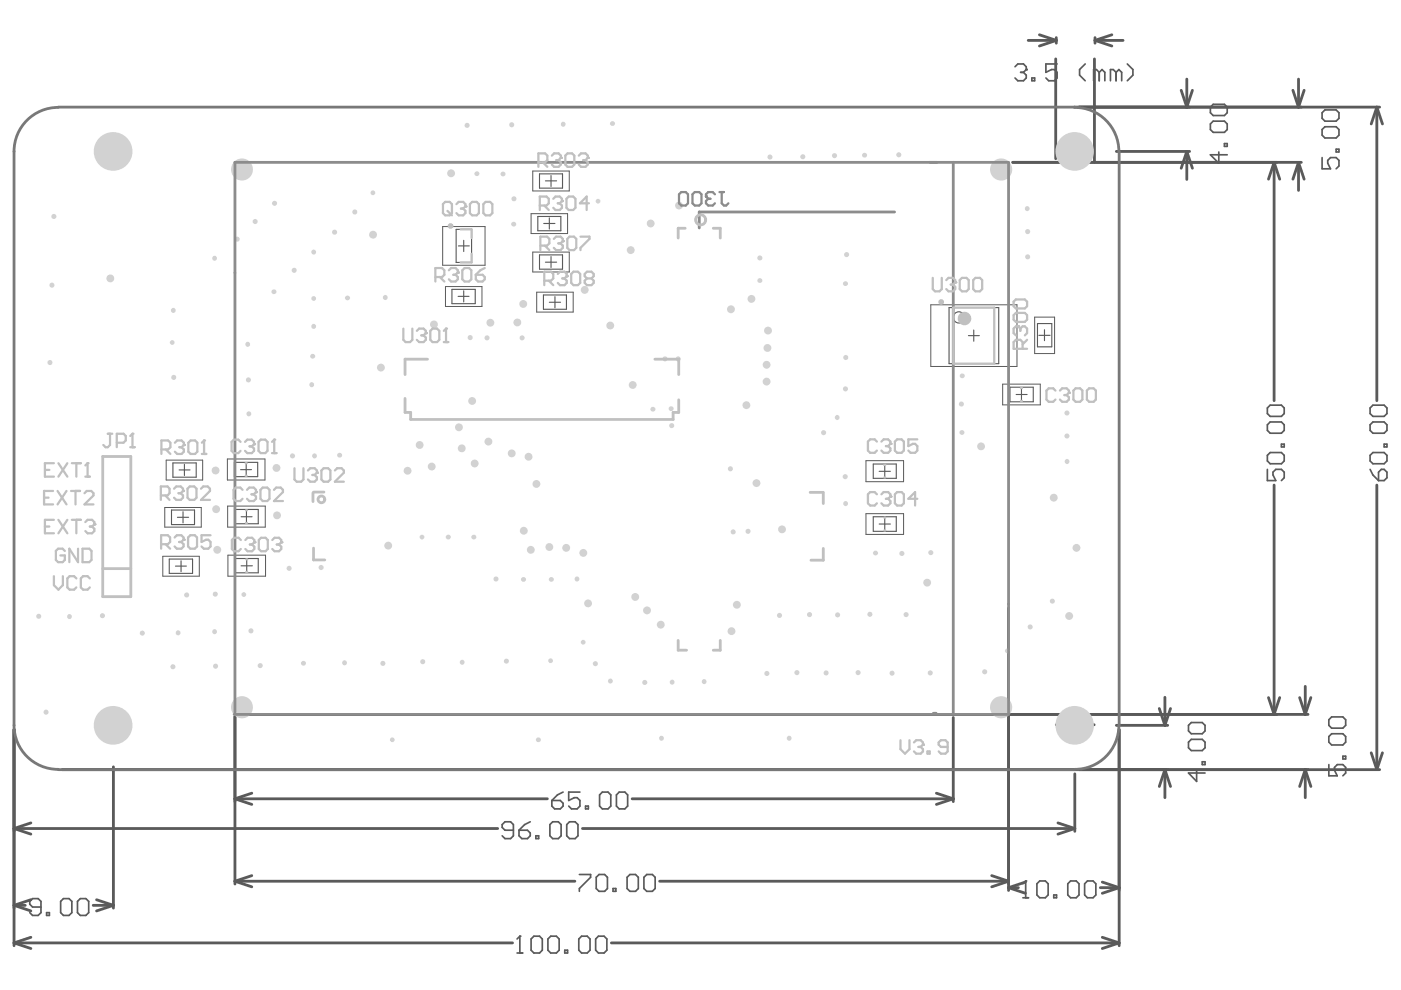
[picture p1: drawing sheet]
<svg xmlns="http://www.w3.org/2000/svg" width="297mm" height="210mm" viewBox="0 0 297 210" stroke-linecap="round" stroke-linejoin="round" font-family="sans-serif">
<g fill="none" stroke="#5a5a5a" stroke-width=".24">
<path d="M115.6 38.3h2.4M116.8 37.2v2.3M97.2 52.1h2.3M98.3 50.9v2.4M115.3 47.4h2.4M115.6 55.6h2.4M116.5 46.2v2.4M116.8 54.4v2.3M97.1 62.8h2.3M98.3 61.6v2.4M116.5 64.1h2.3M117.7 62.9v2.4"/>
<path d="M205.3 71.2h2.3M206.5 70v2.3M220.3 71.1h2.3M221.5 69.9v2.3M38 99.6h2.3M39.1 98.4v2.4M51 99.6h2.3M52.2 98.4v2.3M186.4 99.9h2.4M187.6 98.7v2.4M215.4 83.6h2.4M216.6 82.5v2.3"/>
<path d="M37.6 109.7h2.4M38.4 118.9v2.3M38.8 108.5v2.4M51.1 120h2.4M51.1 109.6h2.3M52.3 108.4v2.3M52.3 118.8v2.3M186.4 111.1h2.4M187.6 109.9v2.4M37.2 120h2.3"/>
</g>
<g fill="none" stroke="#5a5a5a" stroke-width=".21">
<path d="M113 36.3h7.7v4.2h-7.7zM93.9 48h8.9v8.2h-8.9zM112.6 45.3h7.7v4.2h-7.7zM113 53.4h7.7v4.3h-7.7zM94.4 60.8h7.8v4.2h-7.8zM113.8 61.9h7.7v4.3h-7.7zM197.3 64.6h18.3v13.1h-18.3zM219.4 67.2h4.2v7.8h-4.2zM35.2 97.6h7.8v4.2h-7.8zM48.2 97.3h8v4.5h-8zM183.6 97.7h8v4.4h-8zM212.6 81.4h8v4.4h-8z"/>
<path d="M34.5 117.9h7.8v4.3h-7.8zM34.9 107.6h7.8v4.2h-7.8zM48.3 107.3h7.9v4.5h-7.9zM48.3 117.7h8v4.5h-8zM183.6 108.9h8v4.4h-8z"/>
</g>
<g fill="none" stroke="#5a5a5a" stroke-width=".6">
<path d="M218 8.6h6M220.4 7.4l3.6 1.2M223.8 12.5v21.2M224 8v1.2M224 8.6l-3.6 1.2M232 12.5v21.9M232.2 8.6l3.5 1.2M232.2 8v1.2M232.2 8.6h5.9M235.7 7.4l-3.5 1.2M250.4 19.1l1.2 3.6M251.6 16.8v5.9"/>
<path d="M252.8 19.1l-1.2 3.6M274.1 19.1l1.2 3.6M275.3 16.8v5.9M276.5 19.1l-1.2 3.6M214.7 34.4h61.2M227.8 22.7h64.7M236.7 32.1h15.5M251.6 32.1l1.2 3.6M251.6 32.1v6M251.6 32.1l-1.2 3.6M270.1 34.4l1.2 3.6M270.1 34.4v50.6"/>
<path d="M270.1 34.4l-1.2 3.6M275.3 34.4l1.2 3.6M275.3 34.4v6M275.3 34.4l-1.2 3.6M291.9 22.7l-1.2 3.6M291.9 22.7v62.3M291.9 22.7l1.2 3.6M270.1 102.8v48.7M291.9 102.8v60.4M213.8 128.9v59.9M3 154.7v45.8M49.8 151.9v35.5"/>
<path d="M50.5 151.5h226.8M202.1 152.1v17.9M224 153.7h8M236.7 153.8h10.9M237.3 154.7v45.8M245.8 150.2l1.2 3.6M247 147.8v6M248.2 150.2l-1.2 3.6M268.9 147.9l1.2 3.6M271.3 147.9l-1.2 3.6M275.6 147.9l1.1 3.6M276.7 145.5v6"/>
<path d="M277.9 147.9l-1.2 3.6M290.7 159.6l1.2 3.6M293.1 159.6l-1.2 3.6M3 175.7l3.5 1.2M3 175.7h102.5M6.5 174.5l-3.5 1.2M13.2 163.2h279.3M24 162.6v29.9M49.8 169.4l3.6 1.2M49.8 169.4h66.3M53.4 168.2l-3.6 1.2M123.5 175.7h104.4"/>
<path d="M134 169.4h68.1M198.5 168.2l3.6 1.2M202.1 169.4l-3.6 1.2M224.3 174.5l3.6 1.2M227.9 164.1v12.2M227.9 175.7l-3.6 1.2M247 163.2l1.2 3.5M247 163.2v5.9M247 163.2l-1.2 3.5M276.7 163.2l1.2 3.5M276.7 163.2l-1.1 3.5M276.7 163.2v5.9"/>
<path d="M3 192l3.5 1.1M3 192h2.4M3 199.9l3.5 1.2M3 199.9h105.7M6.5 198.7l-3.5 1.2M6.5 190.8l-3.5 1.2M19.8 192h4.2M20.5 190.8l3.5 1.2M24 192l-3.5 1.1M49.8 186.8l3.6 1.2M49.8 186.8h72.1M53.4 185.7l-3.6 1.1"/>
<path d="M129.6 199.9h107.7M139.9 186.8h73.9M210.3 185.7l3.5 1.1M213.8 188.2h2.1M213.8 186.8l-3.5 1.2M213.8 188.2l3.6 1.2M217.4 187l-3.6 1.2M233.3 188.2h4M233.7 198.7l3.6 1.2M233.7 187l3.6 1.2M237.3 188.2l-3.6 1.2M237.3 199.9l-3.6 1.2"/>
</g>
<g fill="none" stroke="#5a5a5a" stroke-width=".36">
<path d="M256.6 22.7l.6-.6h2.4l.6 .6v1.2l-.6 .6h-2.4l-.6-.6zM256.6 26.3l.6-.6h2.4l.6 .6v1.2l-.6 .6h-2.4l-.6-.6zM258.4 32.2v2.4l-1.8-1.8h3.6M259.6 30.4h.6v.6h-.6zM268.7 86.5l.6-.6h2.4l.6 .6v1.2l-.6 .6h-2.4l-.6-.6zM268.7 90.1l.6-.6h2.4l.6 .6v1.2l-.6 .5h-2.4l-.6-.5zM268.7 96.5l.6-.6h2.4l.6 .6v1.2l-.6 .6h-2.4l-.6-.6zM268.7 99.5v2.4h1.8l-.6-1.2v-.6l.6-.6h1.2l.6 .6v1.2l-.6 .6M271.7 94.2h.6v.6h-.6zM290.5 96.5l.6-.6h2.4l.6 .6v1.2l-.6 .6h-2.4l-.6-.6zM290.5 90.1l.6-.6h2.4l.6 .6v1.2l-.6 .5h-2.4l-.6-.5zM290.5 86.5l.6-.6h2.4l.6 .6v1.2l-.6 .6h-2.4l-.6-.6z"/>
<path d="M290.5 99.5l.6 1.2 1.2 1.2M293.5 94.2h.6v.6h-.6zM292.3 100.1l.6-.6h.6l.6 .6v1.2l-.6 .6h-1.2zM252 153.8l.6-.6h2.3l.6 .6v1.2l-.6 .6h-2.3l-.6-.6zM252 157.4l.6-.6h2.3l.6 .6v1.1l-.6 .6h-2.3l-.6-.6zM253.7 163.3v2.4l-1.7-1.8h3.5M254.9 161.5h.6v.6h-.6zM216.9 190.3h1.2M217.5 186.8v3.5"/>
</g>
<circle cx="217.5" cy="186.8" r=".18" fill="#5a5a5a"/>
<g fill="none" stroke="#5a5a5a" stroke-width=".36">
<path d="M215.2 14.2l.6-.6h1.2l.6 .6v.5M280.3 23.9l.6-.6h2.4l.6 .6v1.2l-.6 .6h-2.4l-.6-.6zM280.3 27.5l.6-.6h2.4l.6 .6v1.2l-.6 .6h-2.4l-.6-.6zM280.3 33.4v2.4h1.8l-.6-1.2v-.6l.6-.6h1.2l.6 .6v1.2l-.6 .6M283.3 31.6h.6v.6h-.6zM281.7 152.6l.6-.6h2.4l.6 .6v1.2l-.6 .6h-2.4l-.6-.6zM281.7 156.2l.6-.6h2.4l.6 .6v1.2l-.6 .6h-2.4l-.6-.6zM281.7 162.1v2.4h1.8l-.6-1.2v-.6l.6-.6h1.2l.6 .6v1.2l-.6 .6M284.7 160.3h.6v.6h-.6zM8.7 192.3h-1.8l-.6-.6v-.6l.6-.6h1.2l.6 .6v2.4l-.6 .6h-1.2l-.6-.6M9.9 193.5h.6v.6h-.6zM12.9 191.1l.6-.6h1.1l.6 .6v2.4l-.6 .6h-1.1l-.6-.6z"/>
<path d="M16.4 191.1l.6-.6h1.2l.6 .6v2.4l-.6 .6h-1.2l-.6-.6zM122.8 185.4h2.4v.6l-2.4 2.4v.6M126.4 186l.6-.6h1.2l.6 .6v2.4l-.6 .6h-1.2l-.6-.6zM130 188.4h.6v.6h-.6zM133 186l.5-.6h1.2l.6 .6v2.4l-.6 .6h-1.2l-.5-.6zM136.5 186l.6-.6h1.2l.6 .6v2.4l-.6 .6h-1.2l-.6-.6zM217.5 186.8l-.6 .6M219.8 187.4l.6-.6h1.2l.6 .6v2.4l-.6 .5h-1.2l-.6-.5zM223.4 189.8h.6v.5h-.6zM226.4 187.4l.6-.6h1.2l.6 .6v2.4l-.6 .5h-1.2l-.6-.5zM230 187.4l.6-.6h1.1l.6 .6v2.4l-.6 .5h-1.1l-.6-.5z"/>
</g>
<circle cx="217.6" cy="14.7" r=".18" fill="#5a5a5a"/>
<g fill="none" stroke="#5a5a5a" stroke-width=".36">
<path d="M216.4 15.3h.6M217 15.3l.6 .6v.6l-.6 .6h-1.2l-.6-.6M217.6 14.7l-.6 .6M218.8 16.5h.6v.6h-.6zM224.1 13.6h-2.4v1.7l1.2-.6h.6l.6 .6v1.2l-.6 .6h-1.2l-.6-.6M230.1 13.6l-1.2 1.1v1.2l1.2 1.2M233.1 15.3l-.6-.6h-.6v2.4M233.1 15.3v1.8M233.1 15.3l.6-.6 .5 .6v1.8M236.6 15.3l-.6-.6h-.6v2.4M236.6 15.3v1.8M236.6 15.3l.6-.6 .6 .6v1.8"/>
<path d="M239 13.6l1.2 1.1v1.2l-1.2 1.2M117 169.7h1.8l.6 .6v.6l-.6 .6h-1.2l-.6-.6zM119.4 167.9l-1.2 .6-1.2 1.2M123 167.9h-2.4v1.8l1.2-.6h.6l.6 .6v1.2l-.6 .6h-1.2l-.6-.6M124.1 170.9h.6v.6h-.6zM127.1 168.5l.6-.6h1.2l.6 .6v2.4l-.6 .6h-1.2l-.6-.6zM130.7 168.5l.6-.6h1.2l.6 .6v2.4l-.6 .6h-1.2l-.6-.6zM110.2 198.5v3.6M109.6 202.1h1.2"/>
</g>
<circle cx="110.2" cy="198.5" r=".18" fill="#5a5a5a"/>
<path d="M108.9 176h-1.8l-.6-.6v-.6l.6-.6h1.2l.6 .6v2.4l-.6 .6h-1.2l-.6-.6M110 176h1.8l.6 .6v.6l-.6 .6h-1.2l-.6-.6zM112.4 174.2l-1.2 .6-1.2 1.2M113.6 177.2h.6v.6h-.6zM116.6 174.8l.6-.6h1.2l.6 .6v2.4l-.6 .6h-1.2l-.6-.6zM120.2 174.8l.6-.6h1.1l.6 .6v2.4l-.6 .6h-1.1l-.6-.6zM110.2 198.5l-.6 .6M112.6 199.1l.6-.6h1.2l.6 .6v2.4l-.6 .6h-1.2l-.6-.6zM116.2 199.1l.6-.6h1.2l.6 .6v2.4l-.6 .6h-1.2l-.6-.6zM122.7 199.1l.6-.6h1.2l.6 .6v2.4l-.6 .6h-1.2l-.6-.6zM126.3 199.1l.6-.6h1.2l.6 .6v2.4l-.6 .6h-1.2l-.6-.6zM119.7 201.5h.6v.6h-.6z" fill="none" stroke="#5a5a5a" stroke-width=".36"/>
<g fill="none" stroke="#5a5a5a" stroke-width=".24">
<path d="M114.4 36.9h4.9v3h-4.9zM96.7 48.6h3.3v7h-3.3zM114 45.9h4.9v3h-4.9zM114.4 54h4.9v3.1h-4.9zM95.8 61.4h5v3h-5zM115.2 62.5h4.9v3.1h-4.9zM201.2 65.2h10.6v11.9h-10.6zM220 68.6h3v4.9h-3zM36.7 98.1h4.9v3.1h-4.9zM49.7 98h4.9v3.1h-4.9zM185.1 98.4h4.9v3h-4.9zM214.1 82.1h5v3.1h-5z"/>
<path d="M35.9 118.5h4.9v3.1h-4.9zM36.4 108.1h4.8v3.1h-4.8zM49.8 108h5v3h-5zM49.9 118.4h4.9v3.1h-4.9zM185.1 109.6h4.9v3.1h-4.9z"/>
<circle cx="203.3" cy="67.3" r="1.19"/>
</g>
<path d="M12.3 22.8a9.3 9.3 0 0 0-9.3 9.3v121.7a9.3 9.3 0 0 0 9.3 9.3M12.3 22.7h215.6M227.9 22.8a9.3 9.3 0 0 1 9.3 9.3M237.3 32.1v121.7M237.2 153.8a9.3 9.3 0 0 1-9.3 9.3M12.3 163.2h215.6" fill="none" stroke="#787878" stroke-width=".6"/>
<g fill="#d2d2d2">
<circle cx="226.7" cy="130.6" r=".83"/>
<circle cx="208" cy="94.6" r=".83"/>
<circle cx="79.1" cy="49.8" r=".83"/>
<circle cx="95.6" cy="36.7" r=".83"/>
<circle cx="23.4" cy="59" r=".83"/>
<circle cx="212.3" cy="150" r="2.35"/>
<circle cx="51.3" cy="150" r="2.33"/>
<circle cx="51.3" cy="35.9" r="2.33"/>
<circle cx="212.3" cy="35.9" r="2.35"/>
<circle cx="227.8" cy="153.8" r="4.1"/>
<circle cx="24" cy="153.8" r="4.1"/>
<circle cx="24" cy="32.1" r="4.1"/>
<circle cx="227.8" cy="32.1" r="4.1"/>
<circle cx="45.7" cy="99.8" r=".83"/>
<circle cx="45.8" cy="108" r=".83"/>
<circle cx="165.8" cy="112.2" r=".83"/>
<circle cx="156.2" cy="128.2" r=".83"/>
<circle cx="155.1" cy="133.8" r=".83"/>
<circle cx="223.4" cy="105.5" r=".83"/>
<circle cx="140.1" cy="132.4" r=".83"/>
<circle cx="137.2" cy="129.4" r=".83"/>
<circle cx="134.7" cy="126.6" r=".83"/>
<circle cx="120" cy="116.2" r=".83"/>
<circle cx="124.7" cy="127.9" r=".83"/>
<circle cx="123.7" cy="117.2" r=".83"/>
<circle cx="116.5" cy="116" r=".83"/>
<circle cx="112.5" cy="116.6" r=".83"/>
<circle cx="111.1" cy="112.5" r=".83"/>
<circle cx="46.1" cy="116.6" r=".83"/>
<circle cx="89" cy="94.3" r=".83"/>
<circle cx="86.4" cy="99.8" r=".83"/>
<circle cx="100.6" cy="98.3" r=".83"/>
<circle cx="82.3" cy="115.7" r=".83"/>
<circle cx="129.4" cy="69" r=".83"/>
<circle cx="109.7" cy="68.4" r=".83"/>
<circle cx="104" cy="68.4" r=".83"/>
<circle cx="80.8" cy="77.9" r=".83"/>
<circle cx="97.9" cy="95.1" r=".83"/>
<circle cx="100.1" cy="85" r=".83"/>
<circle cx="97.3" cy="90.6" r=".83"/>
<circle cx="124" cy="61.5" r=".83"/>
<circle cx="162.5" cy="77.3" r=".83"/>
<circle cx="162.5" cy="80.9" r=".83"/>
<circle cx="158.2" cy="85.9" r=".83"/>
<circle cx="155" cy="65.6" r=".83"/>
<circle cx="196.6" cy="123.5" r=".83"/>
<circle cx="159.3" cy="63.4" r=".83"/>
<circle cx="162.7" cy="73.8" r=".83"/>
<circle cx="162.8" cy="70.1" r=".83"/>
<circle cx="92" cy="68.8" r=".83"/>
<circle cx="144" cy="43.6" r=".83"/>
<circle cx="133.7" cy="53" r=".83"/>
<circle cx="138" cy="47.4" r=".83"/>
<circle cx="160.4" cy="102.4" r=".83"/>
<circle cx="134.1" cy="81.6" r=".83"/>
<circle cx="58.7" cy="109.3" r=".83"/>
<circle cx="58.6" cy="99.2" r=".83"/>
<circle cx="99.7" cy="71.6" r=".54"/>
<circle cx="103.3" cy="71.6" r=".54"/>
<circle cx="110.7" cy="71.6" r=".54"/>
<circle cx="113.7" cy="102.6" r=".83"/>
<circle cx="103.6" cy="93.6" r=".83"/>
<circle cx="108.5" cy="96.1" r=".83"/>
<circle cx="155.5" cy="112.8" r=".54"/>
<circle cx="158.6" cy="112.7" r=".54"/>
<circle cx="142.3" cy="86.6" r=".52"/>
<circle cx="142.4" cy="90.2" r=".54"/>
<circle cx="141" cy="76.1" r=".54"/>
<circle cx="143.8" cy="76.1" r=".54"/>
<circle cx="110.9" cy="64.4" r=".83"/>
<circle cx="165.3" cy="130.5" r=".54"/>
<circle cx="171.6" cy="130.3" r=".54"/>
<circle cx="177.6" cy="130.4" r=".54"/>
<circle cx="184.4" cy="130.2" r=".54"/>
<circle cx="192.1" cy="130.3" r=".54"/>
<circle cx="185.6" cy="117.3" r=".52"/>
<circle cx="191.2" cy="117.4" r=".54"/>
<circle cx="197.3" cy="117.2" r=".54"/>
<circle cx="179.2" cy="101.1" r=".54"/>
<circle cx="179.3" cy="106.8" r=".52"/>
<circle cx="174.6" cy="91.7" r=".54"/>
<circle cx="177.5" cy="88.5" r=".52"/>
<circle cx="179.3" cy="82.5" r=".54"/>
<circle cx="179.3" cy="75.8" r=".54"/>
<circle cx="179.3" cy="60.1" r=".52"/>
<circle cx="179.5" cy="54" r=".54"/>
<circle cx="163.2" cy="33.3" r=".54"/>
<circle cx="170.2" cy="33.2" r=".54"/>
<circle cx="176.9" cy="33" r=".54"/>
<circle cx="183.3" cy="32.9" r=".52"/>
<circle cx="190.6" cy="32.8" r=".54"/>
<circle cx="66.5" cy="63.3" r=".51"/>
<circle cx="73.7" cy="63.2" r=".52"/>
<circle cx="81.7" cy="63.1" r=".52"/>
<circle cx="66.5" cy="69.2" r=".52"/>
<circle cx="66.3" cy="75.5" r=".52"/>
<circle cx="66.1" cy="81.6" r=".52"/>
<circle cx="36.7" cy="65.8" r=".52"/>
<circle cx="36.5" cy="72.6" r=".51"/>
<circle cx="36.8" cy="80" r=".54"/>
<circle cx="52.5" cy="73" r=".52"/>
<circle cx="52.7" cy="80.6" r=".54"/>
<circle cx="52.7" cy="87.7" r=".52"/>
<circle cx="30.2" cy="134.2" r=".54"/>
<circle cx="37.7" cy="134.2" r=".52"/>
<circle cx="45.5" cy="133.9" r=".52"/>
<circle cx="53.2" cy="133.8" r=".54"/>
<circle cx="89.5" cy="113.9" r=".51"/>
<circle cx="95.1" cy="113.9" r=".52"/>
<circle cx="100.5" cy="113.9" r=".52"/>
<circle cx="61.3" cy="120.5" r=".54"/>
<circle cx="68.1" cy="120.3" r=".54"/>
<circle cx="39.6" cy="126.1" r=".54"/>
<circle cx="45.6" cy="126" r=".54"/>
<circle cx="51.7" cy="126.1" r=".51"/>
<circle cx="162.6" cy="142.8" r=".54"/>
<circle cx="169" cy="142.6" r=".54"/>
<circle cx="175.2" cy="142.7" r=".54"/>
<circle cx="181.9" cy="142.6" r=".54"/>
<circle cx="189.1" cy="142.7" r=".54"/>
<circle cx="197.2" cy="142.7" r=".54"/>
<circle cx="136.7" cy="144.7" r=".54"/>
<circle cx="142.5" cy="144.6" r=".52"/>
<circle cx="149.3" cy="144.5" r=".52"/>
<circle cx="154.9" cy="99.4" r=".54"/>
<circle cx="138.4" cy="86.8" r=".52"/>
<circle cx="126.8" cy="42.7" r=".51"/>
<circle cx="109" cy="42.2" r=".54"/>
<circle cx="108.9" cy="47.5" r=".52"/>
<circle cx="217.8" cy="44.2" r=".52"/>
<circle cx="217.9" cy="49.1" r=".54"/>
<circle cx="217.9" cy="54.5" r=".54"/>
<circle cx="226.2" cy="87.6" r=".54"/>
<circle cx="226.2" cy="92.4" r=".54"/>
<circle cx="226.2" cy="97.9" r=".52"/>
<circle cx="228.2" cy="116.2" r=".83"/>
<circle cx="122.3" cy="122.8" r=".52"/>
<circle cx="116.9" cy="122.8" r=".52"/>
<circle cx="111" cy="122.8" r=".52"/>
<circle cx="105.2" cy="122.8" r=".54"/>
<circle cx="91.5" cy="98.9" r=".83"/>
<circle cx="112.1" cy="96.8" r=".83"/>
<circle cx="62" cy="96.7" r=".54"/>
<circle cx="66.7" cy="96.7" r=".52"/>
<circle cx="72" cy="96.5" r=".52"/>
<circle cx="58.2" cy="43.1" r=".54"/>
<circle cx="54.1" cy="47" r=".54"/>
<circle cx="50.3" cy="50.7" r=".54"/>
<circle cx="45.5" cy="54.8" r=".52"/>
<circle cx="79.1" cy="40.9" r=".51"/>
<circle cx="75.2" cy="44.9" r=".54"/>
<circle cx="70.9" cy="49.2" r=".54"/>
<circle cx="66.5" cy="53.4" r=".52"/>
<circle cx="62.4" cy="57.3" r=".54"/>
<circle cx="58.1" cy="61.9" r=".52"/>
<circle cx="101.1" cy="36.8" r=".52"/>
<circle cx="106.7" cy="36.9" r=".52"/>
<circle cx="99" cy="26.6" r=".54"/>
<circle cx="108.5" cy="26.5" r=".54"/>
<circle cx="119.4" cy="26.3" r=".52"/>
<circle cx="129.9" cy="26.2" r=".52"/>
<circle cx="161.1" cy="54.7" r=".54"/>
<circle cx="161.1" cy="59.5" r=".52"/>
<circle cx="204" cy="79.7" r=".52"/>
<circle cx="203.8" cy="85.7" r=".54"/>
<circle cx="204" cy="91.7" r=".52"/>
<circle cx="223.1" cy="127.5" r=".54"/>
<circle cx="218.4" cy="132.9" r=".54"/>
<circle cx="213.6" cy="138" r=".52"/>
<circle cx="208.8" cy="142.4" r=".54"/>
<circle cx="123.6" cy="136.2" r=".51"/>
<circle cx="126.2" cy="140.7" r=".54"/>
<circle cx="129.4" cy="144.4" r=".52"/>
<circle cx="73" cy="140.5" r=".52"/>
<circle cx="81.2" cy="140.7" r=".54"/>
<circle cx="89.6" cy="140.3" r=".54"/>
<circle cx="98" cy="140.4" r=".52"/>
<circle cx="107.4" cy="140.2" r=".54"/>
<circle cx="116.7" cy="140.1" r=".51"/>
<circle cx="8.2" cy="130.7" r=".54"/>
<circle cx="14.7" cy="130.7" r=".52"/>
<circle cx="21.7" cy="130.5" r=".54"/>
<circle cx="64.3" cy="140.6" r=".52"/>
<circle cx="55.2" cy="141.1" r=".54"/>
<circle cx="45.7" cy="141.2" r=".54"/>
<circle cx="36.7" cy="141.4" r=".54"/>
<circle cx="11.4" cy="45.9" r=".54"/>
<circle cx="11" cy="60.5" r=".54"/>
<circle cx="10.6" cy="76.9" r=".54"/>
<circle cx="83.2" cy="156.9" r=".51"/>
<circle cx="114.2" cy="156.9" r=".52"/>
<circle cx="140.2" cy="156.5" r=".52"/>
<circle cx="167.3" cy="156.5" r=".52"/>
<circle cx="9.8" cy="151" r=".54"/>
</g>
<path d="M202.1 34.4v116.8M213.8 34.5v117h-164.2M213.8 34.4h-164v116.7M189.7 44.9h-41.5v3.4M197.9 151.2h.6" fill="none" stroke="#8c8c8c" stroke-width=".6"/>
<path d="M151.6 41.2l-.5-.5h-.9l-.5 .5v.5M152.5 40.7h1M153 40.7v2.4l.5 .5h.5l.4-.5" fill="none" stroke="#8c8c8c" stroke-width=".48"/>
<circle cx="149.7" cy="41.7" r=".24" fill="#8c8c8c"/>
<path d="M144 41.2l.4-.5h1l.5 .5v1.9l-.5 .5h-1l-.4-.5zM146.8 41.2l.5-.5h.9l.5 .5v1.9l-.5 .5h-.9l-.5-.5zM149.7 41.7l.5 .5M150.2 42.2h.4M150.2 42.2l-.5 .4v.5l.5 .5h.9l.5-.5" fill="none" stroke="#8c8c8c" stroke-width=".48"/>
<g fill="none" stroke="#c0c0c0" stroke-width=".48">
<path d="M97.7 48.6h2.3v1.9M100 53.8v1.8h-2.3M202.1 65.2h8.7v11.9h-8.7zM22.9 92h.9M23.3 92v2.3l-.4 .5h-.5l-.5-.5M24.8 93.9h1.4l.5-.5v-1l-.5-.4h-1.4v2.8M27.6 94.8h1M28.1 92v2.8M52.1 98.2h.2M187.5 98.6h.2M216.5 85h.2M216.5 82.3h.2"/>
<path d="M52.1 100.9h.2M52.1 110.9h.3M52.1 108.2h.3M52.2 118.6h.2M187.5 112.5h.2M187.5 109.7h.2M187.5 101.2h.2M52.2 121.3h.2"/>
</g>
<g fill="none" stroke="#c0c0c0" stroke-width=".6">
<path d="M145.3 48.4h-1.5v2.1M151.2 48.4h1.5v2.1M90.6 76.2h-4.7v3.2M138.8 76.2h5.1v3.2M21.8 96.8h5.9v29.7h-5.9zM85.9 84.5v2.9h1.2v1.5h55.6v-1.5h1.2v-2.6M66.4 104.5v1.9M66.5 116.2v2.5h2.4M66.5 104.3h2.2M171.8 104.4h2.7M174.6 116.3v2.5h-2.7M174.6 104.4v2.4"/>
<path d="M21.8 120.6h5.9M143.8 135.8v2.1h1.8M152.7 135.8v2.1h-1.5"/>
</g>
<circle cx="28.1" cy="92" r=".24" fill="#c0c0c0"/>
<path d="M92.3 58.7h1.4l.5-.4v-1l-.5-.5h-1.4v2.9M93.3 58.7l.9 1M95.2 57.3l.4-.5h1l.5 .5v.5M28.1 92l-.5 .4" fill="none" stroke="#c0c0c0" stroke-width=".48"/>
<circle cx="97.1" cy="57.8" r=".24" fill="#c0c0c0"/>
<path d="M93.9 43.3l.5-.5h.9l.5 .5v1.9l-.5 .5h-.9l-.5-.5zM94.9 44.7l.9 1M96.1 58.3h.5M96.6 58.3l.5 .4v.5l-.5 .5h-1l-.4-.5M96.8 43.3l.4-.5h1l.5 .5v.5M97.1 57.8l-.5 .5M98 57.3l.5-.5h.9l.5 .5v1.9l-.5 .5h-.9l-.5-.5zM100.9 58.3h1.4l.5 .4v.5l-.5 .5h-.9l-.5-.5zM102.8 56.8l-1 .5-.9 1" fill="none" stroke="#c0c0c0" stroke-width=".48"/>
<circle cx="98.7" cy="43.8" r=".24" fill="#c0c0c0"/>
<path d="M97.7 44.2h.5M98.2 44.2l.5 .5v.5l-.5 .5h-1l-.4-.5M98.7 43.8l-.5 .4M99.6 43.3l.5-.5h1l.4 .5v1.9l-.4 .5h-1l-.5-.5zM102.5 43.3l.5-.5h.9l.5 .5v1.9l-.5 .5h-.9l-.5-.5zM115.4 59.5h1.4l.5-.5v-.9l-.5-.5h-1.4v2.9M116.3 59.5l1 1M118.3 58.1l.4-.5h1l.5 .5v.5" fill="none" stroke="#c0c0c0" stroke-width=".48"/>
<circle cx="120.2" cy="58.6" r=".24" fill="#c0c0c0"/>
<path d="M114.6 52.1h1.4l.5-.5v-.9l-.5-.5h-1.4v2.8M115.5 52.1l1 .9M117.4 50.7l.5-.5h.9l.5 .5v.4M119.2 59h.5M119.7 59l.5 .5v.5l-.5 .5h-1l-.4-.5M120.2 58.6l-.5 .4M121.1 58.1l.5-.5h.9l.5 .5v1.9l-.5 .5h-.9l-.5-.5zM124.4 59h1M124.4 59l-.4 .5v.5l.4 .5h1l.5-.5v-.5l-.5-.5M124.4 59l-.4-.4v-.5l.4-.5h1l.5 .5v.5l-.5 .4" fill="none" stroke="#c0c0c0" stroke-width=".48"/>
<circle cx="119.3" cy="51.1" r=".24" fill="#c0c0c0"/>
<path d="M114.4 43.6h1.5l.4-.5v-.9l-.4-.5h-1.5v2.8M115.4 43.6l.9 .9M117.3 42.2l.5-.5h.9l.4 .5v.4M118.4 51.6h.4M118.8 51.6l.5 .5v.5l-.5 .4h-.9l-.5-.4M119.3 51.1l-.5 .5M120.3 50.7l.5-.5h.9l.5 .5v1.9l-.5 .4h-.9l-.5-.4zM123.1 50.2h1.9v.5l-1.9 1.9v.4" fill="none" stroke="#c0c0c0" stroke-width=".48"/>
<circle cx="119.1" cy="42.6" r=".24" fill="#c0c0c0"/>
<path d="M114.1 34.4h1.5l.5-.5v-.9l-.5-.5h-1.5v2.9M115.1 34.4l1 1M117 33l.5-.5h.9l.5 .5v.5M118.3 43.1h.4M118.7 43.1l.4 .5v.5l-.4 .4h-.9l-.5-.4M119.1 42.6l-.4 .5M120.1 42.2l.5-.5h.9l.5 .5v1.9l-.5 .4h-.9l-.5-.4zM124.9 43.1h-1.9l1.4-1.4v2.8" fill="none" stroke="#c0c0c0" stroke-width=".48"/>
<circle cx="118.9" cy="33.5" r=".24" fill="#c0c0c0"/>
<path d="M118 33.9h.4M118.4 33.9l.5 .5v.5l-.5 .5h-.9l-.5-.5M118.9 33.5l-.5 .4M119.9 33l.4-.5h1l.5 .5v1.9l-.5 .5h-1l-.4-.5zM122.7 33l.5-.5h.9l.5 .5v.5" fill="none" stroke="#c0c0c0" stroke-width=".48"/>
<circle cx="124.6" cy="33.5" r=".24" fill="#c0c0c0"/>
<path d="M123.7 33.9h.4M124.1 33.9l.5 .5v.5l-.5 .5h-.9l-.5-.5M124.6 33.5l-.5 .4M190.9 156.9v1.9l1 1 .9-1v-1.9M193.8 157.4l.5-.5h.9l.5 .5v.5" fill="none" stroke="#c0c0c0" stroke-width=".48"/>
<circle cx="195.7" cy="157.9" r=".24" fill="#c0c0c0"/>
<path d="M215.9 69.2h-.5l-.5 .5v.9l.5 .5M216.8 74v-1.5l-.5-.4h-.9l-.5 .4v1.5h2.9M217.8 72.1l-1 .9M194.7 158.4h.5M195.2 158.4l.5 .4v.5l-.5 .5h-.9l-.5-.5M195.7 157.9l-.5 .5M196.6 159.3h.5v.5h-.5zM200.9 158.4h-1.4l-.5-.5v-.5l.5-.5h.9l.5 .5v1.9l-.5 .5h-.9l-.5-.5" fill="none" stroke="#c0c0c0" stroke-width=".48"/>
<circle cx="215.9" cy="69.2" r=".24" fill="#c0c0c0"/>
<path d="M214.9 64l.5-.5h1.9l.5 .5v.9l-.5 .5h-1.9l-.5-.5zM214.9 66.8l.5-.5h1.9l.5 .5v1l-.5 .4h-1.9l-.5-.4zM215.9 69.2l.4 .5M216.3 69.7v.5M216.3 69.7l.5-.5h.5l.5 .5v.9l-.5 .5M223.8 82.8l-.5-.5h-1l-.4 .5v1.9l.4 .5h1l.5-.5M224.7 82.8l.5-.5h1l.4 .5v.5" fill="none" stroke="#c0c0c0" stroke-width=".48"/>
<circle cx="226.6" cy="83.3" r=".24" fill="#c0c0c0"/>
<path d="M197.8 58.9v2.4l.4 .5h1l.5-.5v-2.4M200.6 59.4l.5-.5h1l.4 .5v.5M225.7 83.8h.5M226.2 83.8l.4 .4v.5l-.4 .5h-1l-.5-.5M226.6 83.3l-.4 .5M227.6 82.8l.5-.5h.9l.5 .5v1.9l-.5 .5h-.9l-.5-.5zM230.4 82.8l.5-.5h1l.4 .5v1.9l-.4 .5h-1l-.5-.5z" fill="none" stroke="#c0c0c0" stroke-width=".48"/>
<circle cx="202.5" cy="59.9" r=".24" fill="#c0c0c0"/>
<g fill="none" stroke="#c0c0c0" stroke-width=".48">
<path d="M202.5 59.9l-.4 .4M203.5 59.4l.5-.5h.9l.5 .5v1.9l-.5 .5h-.9l-.5-.5zM206.3 59.4l.5-.5h1l.4 .5v1.9l-.4 .5h-1l-.5-.5zM201.6 60.3h.5M202.1 60.3l.4 .5v.5l-.4 .5h-1l-.5-.5M9.5 99.6h1M11.4 98.2h-1.9v2.9h1.9M12.4 98.2l1.9 2.9M14.3 98.2l-1.9 2.9M15.2 98.2h1.9M16.2 98.2v2.9M18.6 98.2v2.9"/>
<path d="M13.7 116.8l-.4-.5h-1l-.5 .5v1.9l.5 .5h1l.4-.5v-.9h-.9M16.5 116.3v2.9l-1.8-2.9v2.9M17.5 116.3h1.4l.5 .5v1.9l-.5 .5h-1.4zM18.1 101.1h.9M11.4 122.2v1.9l1 .9 .9-.9v-1.9M16.2 122.6l-.5-.4h-.9l-.5 .4v1.9l.5 .5h.9l.5-.5M19 122.6l-.4-.4h-1l-.5 .4v1.9l.5 .5h1l.4-.5"/>
</g>
<circle cx="18.6" cy="98.2" r=".24" fill="#c0c0c0"/>
<path d="M18.6 98.2l-.5 .5M9.3 105.5h1M11.2 104.1h-1.9v2.8h1.9M12.2 104.1l1.9 2.8M14.1 104.1l-1.9 2.8M15.1 104.1h1.9M16 104.1v2.8M17.9 104.6l.5-.5h.9l.5 .5v.4l-1.9 1.9h1.9M51.1 114.5l-.5-.5h-1l-.4 .5v1.9l.4 .5h1l.5-.5M52 114.5l.5-.5h.9l.5 .5v.5" fill="none" stroke="#c0c0c0" stroke-width=".48"/>
<circle cx="53.9" cy="115" r=".24" fill="#c0c0c0"/>
<path d="M53 115.4h.4M53.4 115.4l.5 .5v.5l-.5 .5h-.9l-.5-.5M53.9 115l-.5 .4M54.9 114.5l.4-.5h1l.5 .5v1.9l-.5 .5h-1l-.4-.5zM57.7 114.5l.5-.5h1l.4 .5v.5" fill="none" stroke="#c0c0c0" stroke-width=".48"/>
<circle cx="59.6" cy="115" r=".24" fill="#c0c0c0"/>
<path d="M62.4 99.3v2.4l.5 .4h1l.4-.4v-2.4M65.3 99.8l.5-.5h.9l.5 .5v.4M58.7 115.4h.5M59.2 115.4l.4 .5v.5l-.4 .5h-1l-.5-.5M59.6 115l-.4 .4" fill="none" stroke="#c0c0c0" stroke-width=".48"/>
<circle cx="67.2" cy="100.2" r=".24" fill="#c0c0c0"/>
<path d="M68.1 99.8l.5-.5h1l.4 .5v1.9l-.4 .4h-1l-.5-.4zM71 99.8l.5-.5h.9l.5 .5v.4l-1.9 1.9h1.9M51.4 103.9l-.5-.5h-.9l-.5 .5v1.9l.5 .4h.9l.5-.4M52.4 103.9l.4-.5h1l.5 .5v.4M66.2 100.7h.5M66.7 100.7l.5 .5v.5l-.5 .4h-.9l-.5-.4M67.2 100.2l-.5 .5" fill="none" stroke="#c0c0c0" stroke-width=".48"/>
<circle cx="54.3" cy="104.3" r=".24" fill="#c0c0c0"/>
<path d="M85.5 69.7v2.4l.5 .4h1l.4-.4v-2.4M88.4 70.2l.5-.5h.9l.5 .5v.4M53.3 104.8h.5M53.8 104.8l.5 .5v.5l-.5 .4h-1l-.4-.4M54.3 104.3l-.5 .5M55.2 103.9l.5-.5h1l.4 .5v1.9l-.4 .4h-1l-.5-.4zM58.1 103.9l.5-.5h.9l.5 .5v.4l-1.9 1.9h1.9" fill="none" stroke="#c0c0c0" stroke-width=".48"/>
<circle cx="90.3" cy="70.6" r=".24" fill="#c0c0c0"/>
<path d="M89.3 71.1h.5M89.8 71.1l.5 .5v.5l-.5 .4h-.9l-.5-.4M90.3 70.6l-.5 .5M91.2 70.2l.5-.5h1l.4 .5v1.9l-.4 .4h-1l-.5-.4zM94.1 72.5h.9M94.6 69.7v2.8" fill="none" stroke="#c0c0c0" stroke-width=".48"/>
<circle cx="94.6" cy="69.7" r=".24" fill="#c0c0c0"/>
<path d="M94.6 69.7l-.5 .5M185.9 104.8l-.5-.5h-.9l-.5 .5v1.9l.5 .5h.9l.5-.5M186.9 104.8l.5-.5h.9l.5 .5v.5" fill="none" stroke="#c0c0c0" stroke-width=".48"/>
<circle cx="188.8" cy="105.3" r=".24" fill="#c0c0c0"/>
<path d="M9.5 111.6h1M11.4 110.2h-1.9v2.9h1.9M12.4 110.2l1.9 2.9M14.3 110.2l-1.9 2.9M15.2 110.2h1.9M16.2 110.2v2.9M18.1 110.7l.5-.5h.9l.5 .5v.5M187.8 105.8h.5M188.3 105.8l.5 .4v.5l-.5 .5h-.9l-.5-.5M188.8 105.3l-.5 .5M189.7 104.8l.5-.5h1l.4 .5v1.9l-.4 .5h-1l-.5-.5zM194.5 105.8h-1.9l1.4-1.5v2.9" fill="none" stroke="#c0c0c0" stroke-width=".48"/>
<circle cx="20" cy="111.2" r=".24" fill="#c0c0c0"/>
<path d="M51 93.7l-.5-.5h-.9l-.5 .5v1.9l.5 .5h.9l.5-.5M52 93.7l.4-.5h1l.5 .5v.5M19 111.6h.5M19.5 111.6l.5 .5v.5l-.5 .5h-.9l-.5-.5M20 111.2l-.5 .4" fill="none" stroke="#c0c0c0" stroke-width=".48"/>
<circle cx="53.9" cy="94.2" r=".24" fill="#c0c0c0"/>
<path d="M52.9 94.6h.5M53.4 94.6l.5 .5v.5l-.5 .5h-1l-.4-.5M53.9 94.2l-.5 .4M54.8 93.7l.5-.5h.9l.5 .5v1.9l-.5 .5h-.9l-.5-.5zM57.7 96.1h.9M58.1 93.2v2.9" fill="none" stroke="#c0c0c0" stroke-width=".48"/>
<circle cx="58.1" cy="93.2" r=".24" fill="#c0c0c0"/>
<path d="M58.1 93.2l-.4 .5M185.9 93.6l-.5-.4h-.9l-.5 .4v1.9l.5 .5h.9l.5-.5M186.9 93.6l.5-.4h.9l.5 .4v.5" fill="none" stroke="#c0c0c0" stroke-width=".48"/>
<circle cx="188.8" cy="94.1" r=".24" fill="#c0c0c0"/>
<path d="M187.8 94.6h.5M188.3 94.6l.5 .5v.4l-.5 .5h-.9l-.5-.5M188.8 94.1l-.5 .5M189.7 93.6l.5-.4h1l.4 .4v1.9l-.4 .5h-1l-.5-.5zM194.5 93.2h-1.9v1.4l.9-.5h.5l.5 .5v.9l-.5 .5h-.9l-.5-.5M34.2 115.4h1.4l.5-.5v-.9l-.5-.5h-1.4v2.8M35.1 115.4l1 .9M37 114l.5-.5h.9l.5 .5v.4" fill="none" stroke="#c0c0c0" stroke-width=".48"/>
<circle cx="38.9" cy="114.4" r=".24" fill="#c0c0c0"/>
<path d="M34.1 105h1.4l.4-.4v-1l-.4-.5h-1.4v2.9M35.1 105l.8 1M36.9 103.6l.5-.5h.9l.5 .5v.5M38 114.9h.4M38.4 114.9l.5 .5v.5l-.5 .4h-.9l-.5-.4M38.9 114.4l-.5 .5M39.9 114l.5-.5h.9l.5 .5v1.9l-.5 .4h-.9l-.5-.4zM44.6 113.5h-1.9v1.4l1-.5h.5l.4 .5v1l-.4 .4h-1l-.5-.4" fill="none" stroke="#c0c0c0" stroke-width=".48"/>
<circle cx="38.8" cy="104.1" r=".24" fill="#c0c0c0"/>
<path d="M34.2 95.3h1.4l.5-.5v-.9l-.5-.5h-1.4v2.8M35.2 95.3l.9 .9M37.1 93.9l.5-.5h.9l.5 .5v.4M37.9 104.6h.4M38.3 104.6l.5 .4v.5l-.5 .5h-.9l-.5-.5M38.8 104.1l-.5 .5M39.8 103.6l.4-.5h1l.5 .5v1.9l-.5 .5h-1l-.4-.5zM42.6 103.6l.5-.5h.9l.5 .5v.5l-1.9 1.9h1.9" fill="none" stroke="#c0c0c0" stroke-width=".48"/>
<circle cx="39" cy="94.3" r=".24" fill="#c0c0c0"/>
<path d="M38 94.8h.5M38.5 94.8l.5 .5v.5l-.5 .4h-.9l-.5-.4M39 94.3l-.5 .5M39.9 93.9l.5-.5h1l.4 .5v1.9l-.4 .4h-1l-.5-.4zM42.8 96.2h.9M43.3 93.4v2.8" fill="none" stroke="#c0c0c0" stroke-width=".48"/>
<circle cx="43.3" cy="93.4" r=".24" fill="#c0c0c0"/>
<path d="M43.3 93.4l-.5 .5" fill="none" stroke="#c0c0c0" stroke-width=".48"/>
<g fill="none" stroke="#c0c0c0" stroke-width=".6">
<circle cx="95.5" cy="47.9" r=".3"/>
<circle cx="148.5" cy="46.6" r="1.07"/>
<circle cx="199.6" cy="64" r=".3"/>
<circle cx="68.1" cy="105.9" r=".71"/>
</g>
<circle cx="204.5" cy="67.5" r=".71" fill="none" stroke="#c0c0c0" stroke-width="1.4"/>
</svg>
